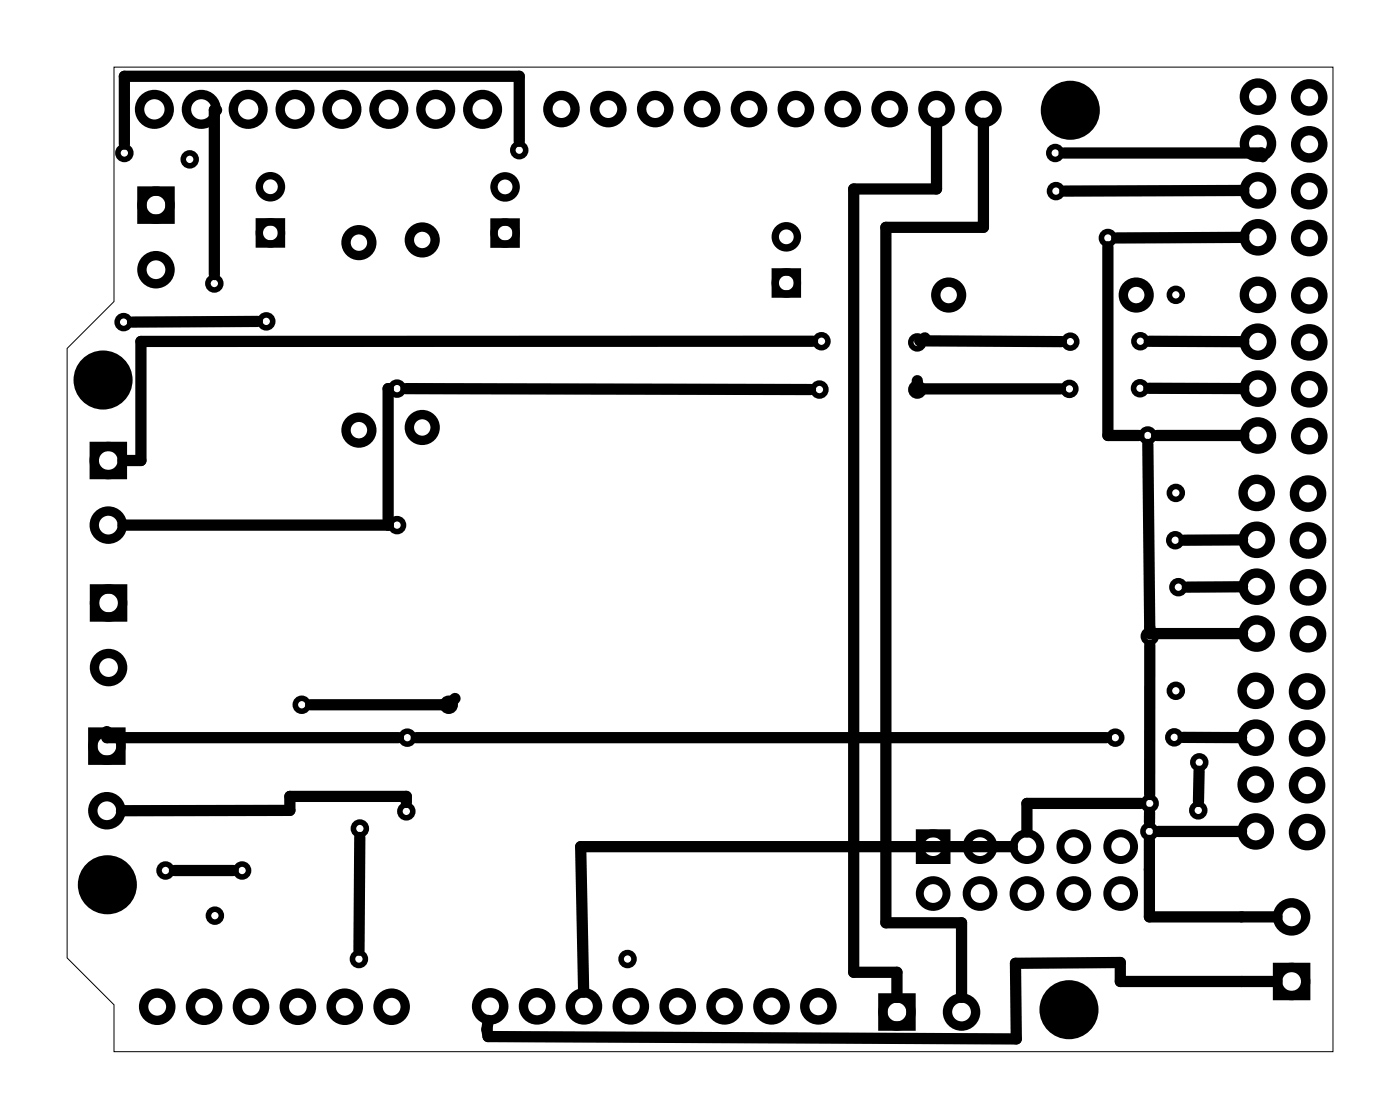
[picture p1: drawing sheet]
<svg xmlns="http://www.w3.org/2000/svg" width="76mm" height="61mm" viewBox="0 0 76 61" stroke-linecap="round" stroke-linejoin="round" font-family="sans-serif">
<path d="M6.2 3.6h66v53.4h-66v-2.6l-2.6-2.5v-33l2.6-2.6z" fill="none" stroke="#000" stroke-width=".05"/>
<g fill="#000">
<circle cx="58" cy="6" r="1.6"/>
<circle cx="5.6" cy="20.6" r="1.6"/>
<circle cx="5.8" cy="47.9" r="1.6"/>
<circle cx="57.9" cy="54.7" r="1.6"/>
</g>
<g fill="none" stroke="#000" stroke-width=".3">
<circle cx="6.7" cy="17.5" r=".35"/>
<circle cx="6.7" cy="8.3" r=".35"/>
<circle cx="10.3" cy="8.6" r=".35"/>
<circle cx="11.6" cy="15.4" r=".35"/>
<circle cx="14.4" cy="17.4" r=".35"/>
<circle cx="28.1" cy="8.1" r=".35"/>
<circle cx="44.5" cy="18.5" r=".35"/>
<circle cx="49.7" cy="18.6" r=".35"/>
<circle cx="57.2" cy="8.3" r=".35"/>
<circle cx="57.2" cy="10.4" r=".35"/>
<circle cx="58" cy="18.5" r=".35"/>
<circle cx="60" cy="12.9" r=".35"/>
<circle cx="61.8" cy="18.5" r=".35"/>
<circle cx="63.7" cy="16" r=".35"/>
<circle cx="16.3" cy="38.2" r=".35"/>
<circle cx="21.5" cy="28.4" r=".35"/>
<circle cx="21.5" cy="21.1" r=".35"/>
<circle cx="22.1" cy="40" r=".35"/>
<circle cx="24.3" cy="38.2" r=".35"/>
<circle cx="44.4" cy="21.1" r=".35"/>
<circle cx="49.7" cy="21.1" r=".35"/>
<circle cx="57.9" cy="21.1" r=".35"/>
<circle cx="60.4" cy="40" r=".35"/>
<circle cx="61.8" cy="21" r=".35"/>
<circle cx="62.2" cy="23.6" r=".35"/>
<circle cx="62.3" cy="34.5" r=".35"/>
<circle cx="63.6" cy="39.9" r=".35"/>
<circle cx="63.7" cy="29.3" r=".35"/>
<circle cx="63.7" cy="37.4" r=".35"/>
<circle cx="63.7" cy="26.7" r=".35"/>
<circle cx="63.8" cy="31.8" r=".35"/>
<circle cx="9" cy="47.2" r=".35"/>
<circle cx="11.6" cy="49.6" r=".35"/>
<circle cx="13.1" cy="47.2" r=".35"/>
<circle cx="19.4" cy="52" r=".35"/>
<circle cx="19.5" cy="44.9" r=".35"/>
<circle cx="22" cy="44" r=".35"/>
<circle cx="34" cy="52" r=".35"/>
<circle cx="62.3" cy="45" r=".35"/>
<circle cx="62.3" cy="43.5" r=".35"/>
<circle cx="64.9" cy="43.9" r=".35"/>
<circle cx="65" cy="41.3" r=".35"/>
</g>
<g fill="none" stroke="#000" stroke-width=".51">
<path d="M7.7 10.4h1.5v1.5h-1.5zM5 39.7h1.6v1.5h-1.6zM5.1 24.2h1.5v1.5h-1.5zM5.1 31.9h1.5v1.5h-1.5zM47.8 54.1h1.6v1.5h-1.6zM69.2 52.4h1.5v1.5h-1.5z"/>
<circle cx="8.4" cy="5.9" r=".8"/>
<circle cx="8.5" cy="11.1" r=".76"/>
<circle cx="8.5" cy="14.6" r=".76"/>
<circle cx="10.9" cy="5.9" r=".8"/>
<circle cx="13.4" cy="5.9" r=".8"/>
<circle cx="16" cy="5.9" r=".8"/>
<circle cx="18.5" cy="5.9" r=".8"/>
<circle cx="19.4" cy="13.1" r=".7"/>
<circle cx="21.1" cy="5.9" r=".8"/>
<circle cx="22.9" cy="13" r=".7"/>
<circle cx="23.6" cy="5.9" r=".8"/>
<circle cx="26.1" cy="5.9" r=".8"/>
<circle cx="30.4" cy="5.9" r=".74"/>
<circle cx="33" cy="5.9" r=".74"/>
<circle cx="35.5" cy="5.9" r=".74"/>
<circle cx="38" cy="5.9" r=".74"/>
<circle cx="40.6" cy="5.9" r=".74"/>
<circle cx="43.1" cy="5.9" r=".74"/>
<circle cx="45.7" cy="5.9" r=".74"/>
<circle cx="48.2" cy="5.9" r=".74"/>
<circle cx="50.7" cy="5.9" r=".74"/>
<circle cx="51.4" cy="16" r=".7"/>
<circle cx="53.3" cy="5.9" r=".74"/>
<circle cx="61.6" cy="16" r=".7"/>
<circle cx="68.1" cy="16" r=".74"/>
<circle cx="68.1" cy="18.5" r=".74"/>
<circle cx="68.2" cy="10.3" r=".74"/>
<circle cx="68.2" cy="12.9" r=".74"/>
<circle cx="68.2" cy="5.2" r=".74"/>
<circle cx="68.2" cy="7.8" r=".74"/>
<circle cx="70.9" cy="12.9" r=".74"/>
<circle cx="70.9" cy="10.4" r=".74"/>
<circle cx="70.9" cy="5.3" r=".74"/>
<circle cx="70.9" cy="7.8" r=".74"/>
<circle cx="70.9" cy="16" r=".74"/>
<circle cx="70.9" cy="18.5" r=".74"/>
<circle cx="5.9" cy="24.9" r=".76"/>
<circle cx="5.9" cy="28.4" r=".76"/>
<circle cx="5.9" cy="32.7" r=".76"/>
<circle cx="5.9" cy="36.2" r=".76"/>
<circle cx="19.4" cy="23.3" r=".7"/>
<circle cx="22.9" cy="23.2" r=".7"/>
<circle cx="68" cy="37.4" r=".74"/>
<circle cx="68" cy="40" r=".74"/>
<circle cx="68.1" cy="34.3" r=".74"/>
<circle cx="68.1" cy="31.8" r=".74"/>
<circle cx="68.1" cy="26.7" r=".74"/>
<circle cx="68.1" cy="29.2" r=".74"/>
<circle cx="68.1" cy="21.1" r=".74"/>
<circle cx="68.1" cy="23.6" r=".74"/>
<circle cx="70.8" cy="37.5" r=".74"/>
<circle cx="70.9" cy="31.8" r=".74"/>
<circle cx="70.9" cy="34.4" r=".74"/>
<circle cx="70.9" cy="26.7" r=".74"/>
<circle cx="70.9" cy="29.3" r=".74"/>
<circle cx="70.9" cy="23.6" r=".74"/>
<circle cx="70.9" cy="21.1" r=".74"/>
<circle cx="5.8" cy="40.4" r=".76"/>
<circle cx="5.8" cy="43.9" r=".76"/>
<circle cx="8.5" cy="54.5" r=".74"/>
<circle cx="11.1" cy="54.5" r=".74"/>
<circle cx="13.6" cy="54.5" r=".74"/>
<circle cx="16.1" cy="54.5" r=".74"/>
<circle cx="18.7" cy="54.5" r=".74"/>
<circle cx="21.2" cy="54.5" r=".74"/>
<circle cx="26.6" cy="54.5" r=".74"/>
<circle cx="29.1" cy="54.5" r=".74"/>
<circle cx="31.6" cy="54.5" r=".74"/>
<circle cx="34.2" cy="54.5" r=".74"/>
<circle cx="36.7" cy="54.5" r=".74"/>
<circle cx="39.3" cy="54.5" r=".74"/>
<circle cx="41.8" cy="54.5" r=".74"/>
<circle cx="44.3" cy="54.5" r=".74"/>
<circle cx="48.6" cy="54.8" r=".76"/>
<circle cx="52.1" cy="54.8" r=".76"/>
<circle cx="68" cy="42.5" r=".74"/>
<circle cx="68" cy="45" r=".74"/>
<circle cx="70" cy="49.7" r=".76"/>
<circle cx="70" cy="53.2" r=".76"/>
<circle cx="70.8" cy="42.5" r=".74"/>
<circle cx="70.8" cy="45.1" r=".74"/>
<circle cx="70.8" cy="40" r=".74"/>
</g>
<g fill="none" stroke="#000" stroke-width=".43">
<path d="M49.8 45.1h1.5v1.5h-1.5z"/>
<circle cx="50.6" cy="45.9" r=".72"/>
<circle cx="50.6" cy="48.4" r=".72"/>
<circle cx="53.1" cy="45.9" r=".72"/>
<circle cx="53.1" cy="48.4" r=".72"/>
<circle cx="55.6" cy="45.9" r=".72"/>
<circle cx="55.6" cy="48.4" r=".72"/>
<circle cx="58.2" cy="45.9" r=".72"/>
<circle cx="58.2" cy="48.4" r=".72"/>
<circle cx="60.7" cy="45.9" r=".72"/>
<circle cx="60.7" cy="48.4" r=".72"/>
</g>
<g fill="none" stroke="#000" stroke-width=".4">
<path d="M14 12h1.2v1.2h-1.2zM26.8 12h1.2v1.2h-1.2zM42 14.7h1.2v1.2h-1.2z"/>
<circle cx="14.6" cy="10.1" r=".6"/>
<circle cx="14.6" cy="12.6" r=".6"/>
<circle cx="27.4" cy="10.1" r=".6"/>
<circle cx="27.4" cy="12.6" r=".6"/>
<circle cx="42.6" cy="12.8" r=".6"/>
<circle cx="42.6" cy="15.3" r=".6"/>
</g>
<g fill="none" stroke="#000" stroke-width=".61">
<path d="M11.7 6h-.1v8.9M13.9 17.4h-6.7M28.1 7.7v-3.6h-21.4v3.7M44 18.5h-36.4v6.4h-.9M50.1 18.3l-.3 .2h7.7M50.7 6.7v3.5h-4.4v42.5h2.3v1.3M53.3 6.7v5.6h-5.3v37.7h4.1v4M57.7 8.3h10.6l.1 .2M60 13.4v10.2h1.7M62.3 18.5h5.1M67.4 10.3l-9.7 .1M67.4 12.9h-6.9"/>
<path d="M5.8 39.6v.4h15.8M21 21.1v7.3h-14.3M21 21.1h.1M22 21.1h21.9M22.6 40h37.3M24.7 37.8l-.4 .4h-7.5M49.7 20.6v.5h7.8M62.2 24.1l.1 10.2h5M62.2 21l5.2 .1M62.3 35v8M62.7 23.6h4.7M64.1 39.9l3.2 .1"/>
<path d="M67.3 29.2l-3.1 .1M67.3 31.8h-3M9.4 47.2h3.2M19.5 45.4l-.1 6.1M22 43.5v-.4h-6.3v.8h-9.1M54.8 45.9h-23.3l.1 7.9M61.8 43.5h-6.2v1.6M62.3 45.5v4.2h6.9M62.3 44v.6M65 41.8l-.1 1.6M67.3 45h-4.5M69.2 53.2h-8.5v-1.1l-5.7 .1 .1 4.1-28.7-.1v-.4v-.5"/>
</g>
</svg>
